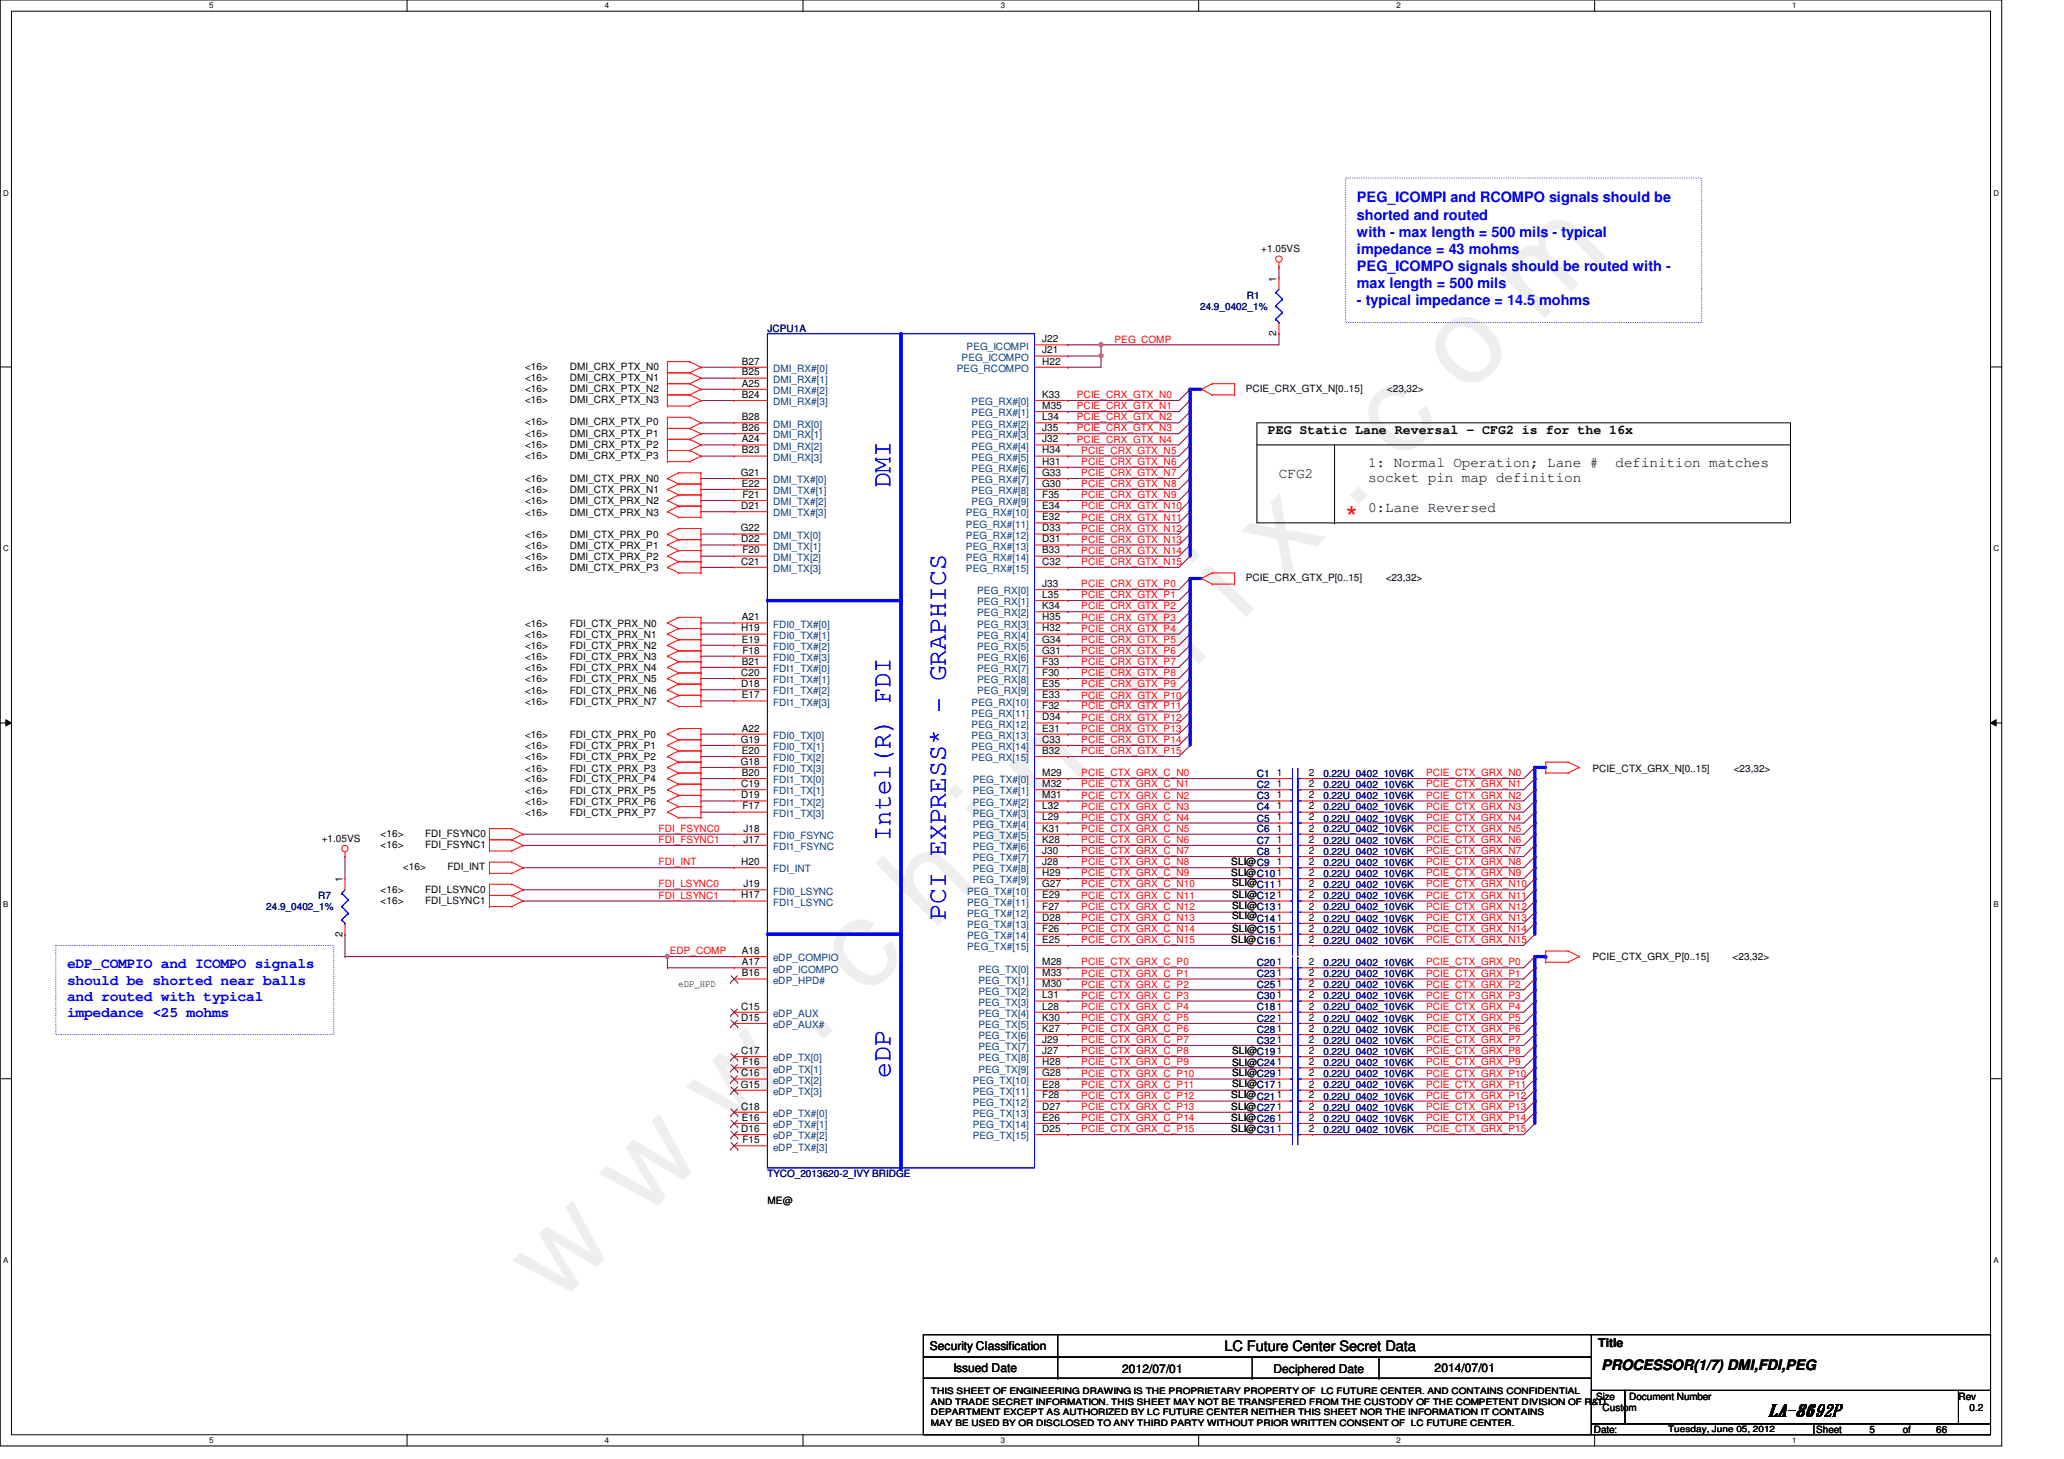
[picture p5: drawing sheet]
<svg xmlns="http://www.w3.org/2000/svg" width="297mm" height="210mm" viewBox="0 0 297 210" stroke-linecap="round" stroke-linejoin="round" font-family="sans-serif">
<defs><g id="words">
<text font-size="17.6" fill="#f0f" x="80.1" y="188" transform="rotate(-45 80.1 188)">w w w . c h i n a f i x . c o m</text>
<text font-size="4.3" fill="#f00" x="193.7" y="75.9">*</text>
<g font-size="3.8" fill="#00f">
<text x="128.1" y="70.3" transform="rotate(-90 128.1 70.3)">DMI</text>
<text x="128.1" y="121" transform="rotate(-90 128.1 121)">Intel(R) FDI</text>
<text x="136.1" y="132.3" transform="rotate(-90 136.1 132.3)">PCI EXPRESS* - GRAPHICS</text>
<text x="128.1" y="155.1" transform="rotate(-90 128.1 155.1)">eDP</text>
</g>
<text font-size="2.5" x="254.5" y="203.7">LA-8692P</text>
<g font-size="2.1" fill="#00f">
<text x="195.3" y="29.1">PEG_ICOMPI and RCOMPO signals should be</text>
<text x="195.3" y="31.6">shorted and routed</text>
<text x="195.3" y="34">with - max length = 500 mils - typical</text>
<text x="195.3" y="36.5">impedance = 43 mohms</text>
<text x="195.3" y="38.9">PEG_ICOMPO signals should be routed with -</text>
<text x="195.3" y="41.4">max length = 500 mils</text>
<text x="195.3" y="43.9">- typical impedance = 14.5 mohms</text>
<text x="9.6" y="139.3">eDP_COMPIO and ICOMPO signals</text>
<text x="9.6" y="141.6">should be shorted near balls</text>
<text x="9.6" y="144">and routed with typical</text>
<text x="9.6" y="146.3">impedance &lt;25 mohms</text>
</g>
<g font-size="2.1">
<text x="184.1" y="68.8">CFG2</text>
<text x="196.9" y="67.2">1: Normal Operation; Lane #</text>
<text x="196.9" y="69.4">socket pin map definition</text>
<text x="232.5" y="67.2">definition matches</text>
<text x="196.9" y="73.6">0:Lane Reversed</text>
<text x="176.2" y="194.4">LC Future Center Secret Data</text>
<text x="230.5" y="197.1">PROCESSOR(1/7) DMI,FDI,PEG</text>
</g>
<text font-size="1.9" x="182.5" y="62.4">PEG Static Lane Reversal - CFG2 is for the 16x</text>
<g font-size="1.7">
<text x="133.8" y="194.3">Security Classification</text>
<text x="137.2" y="197.3">Issued Date</text>
<text x="161.5" y="197.5">2012/07/01</text>
<text x="183.3" y="197.5">Deciphered Date</text>
<text x="206.5" y="197.3">2014/07/01</text>
<text x="230" y="193.8">Title</text>
</g>
<g font-size="1.4">
<text x="181.5" y="36.2">+1.05VS</text>
<text x="183.7" y="40.5" transform="rotate(-90 183.7 40.5)">1</text>
<text x="75.6" y="53.2">&lt;16&gt;</text>
<text x="82" y="53.2">DMI_CRX_PTX_N0</text>
<text x="106.8" y="52.5">B27</text>
<text x="150" y="49.2">J22</text>
<text x="150" y="50.8">J21</text>
<text x="150" y="52.5">H22</text>
<text x="183.7" y="48.3" transform="rotate(-90 183.7 48.3)">2</text>
<text x="75.6" y="54.8">&lt;16&gt;</text>
<text x="75.6" y="58">&lt;16&gt;</text>
<text x="75.6" y="56.4">&lt;16&gt;</text>
<text x="82" y="54.8">DMI_CRX_PTX_N1</text>
<text x="82" y="58">DMI_CRX_PTX_N3</text>
<text x="82" y="56.4">DMI_CRX_PTX_N2</text>
<text x="106.8" y="54">B25</text>
<text x="106.8" y="55.6">A25</text>
<text x="106.8" y="57.2">B24</text>
<text x="150" y="57.2">K33</text>
<text x="150" y="58.8">M35</text>
<text x="179.3" y="56.4">PCIE_CRX_GTX_N[0..15]</text>
<text x="199.6" y="56.4">&lt;23,32&gt;</text>
<text x="75.6" y="61.2">&lt;16&gt;</text>
<text x="75.6" y="66">&lt;16&gt;</text>
<text x="75.6" y="64.4">&lt;16&gt;</text>
<text x="75.6" y="62.8">&lt;16&gt;</text>
<text x="82" y="61.2">DMI_CRX_PTX_P0</text>
<text x="82" y="66">DMI_CRX_PTX_P3</text>
<text x="82" y="64.4">DMI_CRX_PTX_P2</text>
<text x="82" y="62.8">DMI_CRX_PTX_P1</text>
<text x="106.8" y="60.5">B28</text>
<text x="106.8" y="62">B26</text>
<text x="106.8" y="63.6">A24</text>
<text x="106.8" y="65.2">B23</text>
<text x="150" y="60.5">L34</text>
<text x="150" y="62">J35</text>
<text x="150" y="63.6">J32</text>
<text x="150" y="65.2">H34</text>
<text x="75.6" y="71">&lt;16&gt;</text>
<text x="75.6" y="69.4">&lt;16&gt;</text>
<text x="82" y="71">DMI_CTX_PRX_N1</text>
<text x="82" y="69.4">DMI_CTX_PRX_N0</text>
<text x="106.6" y="68.5">G21</text>
<text x="106.8" y="70">E22</text>
<text x="106.8" y="71.6">F21</text>
<text x="150" y="66.8">H31</text>
<text x="150" y="68.5">G33</text>
<text x="150" y="70">G30</text>
<text x="150" y="71.6">F35</text>
<text x="75.6" y="77.4">&lt;16&gt;</text>
<text x="75.6" y="74.2">&lt;16&gt;</text>
<text x="75.6" y="72.6">&lt;16&gt;</text>
<text x="82" y="77.4">DMI_CTX_PRX_P0</text>
<text x="82" y="74.2">DMI_CTX_PRX_N3</text>
<text x="82" y="72.6">DMI_CTX_PRX_N2</text>
<text x="106.6" y="76.5">G22</text>
<text x="106.7" y="73.2">D21</text>
<text x="150" y="73.2">E34</text>
<text x="150" y="74.8">E32</text>
<text x="150" y="76.5">D33</text>
<text x="75.6" y="82.2">&lt;16&gt;</text>
<text x="75.6" y="80.6">&lt;16&gt;</text>
<text x="75.6" y="79">&lt;16&gt;</text>
<text x="82" y="82.2">DMI_CTX_PRX_P3</text>
<text x="82" y="80.6">DMI_CTX_PRX_P2</text>
<text x="82" y="79">DMI_CTX_PRX_P1</text>
<text x="106.7" y="78">D22</text>
<text x="106.7" y="81.2">C21</text>
<text x="106.8" y="79.6">F20</text>
<text x="150" y="78">D31</text>
<text x="150" y="79.6">B33</text>
<text x="150" y="81.2">C32</text>
<text x="179.3" y="83.6">PCIE_CRX_GTX_P[0..15]</text>
<text x="199.4" y="83.6">&lt;23,32&gt;</text>
<text x="106.8" y="89.2">A21</text>
<text x="150" y="84.5">J33</text>
<text x="150" y="86">L35</text>
<text x="150" y="87.6">K34</text>
<text x="150" y="89.2">H35</text>
<text x="75.6" y="90.2">&lt;16&gt;</text>
<text x="75.6" y="91.8">&lt;16&gt;</text>
<text x="75.6" y="93.4">&lt;16&gt;</text>
<text x="75.6" y="95">&lt;16&gt;</text>
<text x="82" y="90.2">FDI_CTX_PRX_N0</text>
<text x="82" y="91.8">FDI_CTX_PRX_N1</text>
<text x="82" y="93.4">FDI_CTX_PRX_N2</text>
<text x="82" y="95">FDI_CTX_PRX_N3</text>
<text x="106.7" y="90.8">H19</text>
<text x="106.8" y="92.5">E19</text>
<text x="106.8" y="95.6">B21</text>
<text x="106.8" y="94">F18</text>
<text x="150" y="90.8">H32</text>
<text x="150" y="92.5">G34</text>
<text x="150" y="94">G31</text>
<text x="150" y="95.6">F33</text>
<text x="75.6" y="96.6">&lt;16&gt;</text>
<text x="75.6" y="98.2">&lt;16&gt;</text>
<text x="75.6" y="99.8">&lt;16&gt;</text>
<text x="75.6" y="101.4">&lt;16&gt;</text>
<text x="82" y="96.6">FDI_CTX_PRX_N4</text>
<text x="82" y="98.2">FDI_CTX_PRX_N5</text>
<text x="82" y="99.8">FDI_CTX_PRX_N6</text>
<text x="82" y="101.4">FDI_CTX_PRX_N7</text>
<text x="106.7" y="97.2">C20</text>
<text x="106.7" y="98.8">D18</text>
<text x="106.8" y="100.5">E17</text>
<text x="150" y="97.2">F30</text>
<text x="150" y="98.8">E35</text>
<text x="150" y="100.5">E33</text>
<text x="75.6" y="106.2">&lt;16&gt;</text>
<text x="75.6" y="107.8">&lt;16&gt;</text>
<text x="82" y="106.2">FDI_CTX_PRX_P0</text>
<text x="82" y="107.8">FDI_CTX_PRX_P1</text>
<text x="106.6" y="106.8">G19</text>
<text x="106.8" y="105.2">A22</text>
<text x="150" y="102">F32</text>
<text x="150" y="103.6">D34</text>
<text x="150" y="105.2">E31</text>
<text x="150" y="106.8">C33</text>
<text x="75.6" y="109.4">&lt;16&gt;</text>
<text x="75.6" y="111">&lt;16&gt;</text>
<text x="75.6" y="112.6">&lt;16&gt;</text>
<text x="82" y="109.4">FDI_CTX_PRX_P2</text>
<text x="82" y="111">FDI_CTX_PRX_P3</text>
<text x="82" y="112.6">FDI_CTX_PRX_P4</text>
<text x="106.6" y="110">G18</text>
<text x="106.7" y="113.2">C19</text>
<text x="106.8" y="108.5">E20</text>
<text x="106.8" y="111.6">B20</text>
<text x="150" y="108.5">B32</text>
<text x="150" y="111.6">M29</text>
<text x="150" y="113.2">M32</text>
<text x="183.8" y="111.6">1</text>
<text x="183.8" y="113.2">1</text>
<text x="188.4" y="111.6">2</text>
<text x="188.4" y="113.2">2</text>
<text x="229.2" y="111">PCIE_CTX_GRX_N[0..15]</text>
<text x="249.5" y="111">&lt;23,32&gt;</text>
<text x="75.6" y="114.2">&lt;16&gt;</text>
<text x="75.6" y="115.8">&lt;16&gt;</text>
<text x="75.6" y="117.4">&lt;16&gt;</text>
<text x="82" y="114.2">FDI_CTX_PRX_P5</text>
<text x="82" y="115.8">FDI_CTX_PRX_P6</text>
<text x="82" y="117.4">FDI_CTX_PRX_P7</text>
<text x="106.7" y="114.9">D19</text>
<text x="106.8" y="116.5">F17</text>
<text x="107" y="119.6">J18</text>
<text x="150" y="114.9">M31</text>
<text x="150" y="116.5">L32</text>
<text x="150" y="118">L29</text>
<text x="150" y="119.6">K31</text>
<text x="183.8" y="114.9">1</text>
<text x="183.8" y="118">1</text>
<text x="183.8" y="116.5">1</text>
<text x="183.8" y="119.6">1</text>
<text x="188.4" y="114.9">2</text>
<text x="188.4" y="118">2</text>
<text x="188.4" y="116.5">2</text>
<text x="188.4" y="119.6">2</text>
<text x="46.3" y="121.1">+1.05VS</text>
<text x="54.8" y="120.4">&lt;16&gt;</text>
<text x="54.8" y="122">&lt;16&gt;</text>
<text x="58" y="125.2">&lt;16&gt;</text>
<text x="61.2" y="120.4">FDI_FSYNC0</text>
<text x="61.2" y="122">FDI_FSYNC1</text>
<text x="64.4" y="125.2">FDI_INT</text>
<text x="106.7" y="124.5">H20</text>
<text x="107" y="121.2">J17</text>
<text x="150" y="121.2">K28</text>
<text x="150" y="122.9">J30</text>
<text x="150" y="124.5">J28</text>
<text x="177.2" y="124.4">SLI@C9</text>
<text x="183.8" y="122.9">1</text>
<text x="183.8" y="121.2">1</text>
<text x="183.8" y="124.5">1</text>
<text x="188.4" y="122.9">2</text>
<text x="188.4" y="121.2">2</text>
<text x="188.4" y="124.5">2</text>
<text x="49.3" y="126.9" transform="rotate(-90 49.3 126.9)">1</text>
<text x="54.8" y="128.4">&lt;16&gt;</text>
<text x="54.8" y="130">&lt;16&gt;</text>
<text x="61.2" y="128.4">FDI_LSYNC0</text>
<text x="61.2" y="130">FDI_LSYNC1</text>
<text x="106.7" y="129.2">H17</text>
<text x="107" y="127.6">J19</text>
<text x="150" y="126">H29</text>
<text x="150" y="127.6">G27</text>
<text x="150" y="129.2">E29</text>
<text x="150" y="130.9">F27</text>
<text x="177.2" y="126">SLI@C101</text>
<text x="177.3" y="127.5">SLI@C111</text>
<text x="177.3" y="129.2">SLI@C121</text>
<text x="177.3" y="130.8">SLI@C131</text>
<text x="188.4" y="127.6">2</text>
<text x="188.4" y="129.2">2</text>
<text x="188.4" y="130.9">2</text>
<text x="188.4" y="126">2</text>
<text x="49.3" y="134.7" transform="rotate(-90 49.3 134.7)">2</text>
<text x="106.8" y="137.2">A18</text>
<text x="150" y="132.5">D28</text>
<text x="150" y="134">F26</text>
<text x="150" y="135.6">E25</text>
<text x="177.2" y="135.6">SLI@C161</text>
<text x="177.3" y="132.2">SLI@C141</text>
<text x="177.3" y="134">SLI@C151</text>
<text x="188.4" y="132.5">2</text>
<text x="188.4" y="135.6">2</text>
<text x="188.4" y="134">2</text>
<text x="97.7" y="142">eDP_HPD</text>
<text x="106.8" y="140.5">B16</text>
<text x="106.8" y="138.9">A17</text>
<text x="150" y="138.9">M28</text>
<text x="150" y="140.5">M33</text>
<text x="150" y="142">M30</text>
<text x="150" y="143.6">L31</text>
<text x="188.4" y="140.5">2</text>
<text x="188.4" y="143.6">2</text>
<text x="188.4" y="138.9">2</text>
<text x="188.4" y="142">2</text>
<text x="229.2" y="138.2">PCIE_CTX_GRX_P[0..15]</text>
<text x="249.3" y="138.2">&lt;23,32&gt;</text>
<text x="106.7" y="145.2">C15</text>
<text x="106.7" y="146.9">D15</text>
<text x="150" y="145.2">L28</text>
<text x="150" y="146.9">K30</text>
<text x="150" y="148.5">K27</text>
<text x="188.4" y="148.5">2</text>
<text x="188.4" y="145.2">2</text>
<text x="188.4" y="146.9">2</text>
<text x="106.7" y="151.6">C17</text>
<text x="106.7" y="154.9">C16</text>
<text x="106.8" y="153.2">F16</text>
<text x="150" y="150">J29</text>
<text x="150" y="151.6">J27</text>
<text x="150" y="153.2">H28</text>
<text x="150" y="154.9">G28</text>
<text x="177.3" y="154.8">SLI@C291</text>
<text x="177.3" y="151.6">SLI@C191</text>
<text x="177.3" y="153.4">SLI@C241</text>
<text x="188.4" y="150">2</text>
<text x="188.4" y="154.9">2</text>
<text x="188.4" y="151.6">2</text>
<text x="188.4" y="153.2">2</text>
<text x="106.6" y="156.5">G15</text>
<text x="106.7" y="159.6">C18</text>
<text x="106.8" y="161.2">E16</text>
<text x="150" y="156.5">E28</text>
<text x="150" y="158">F28</text>
<text x="150" y="159.6">D27</text>
<text x="150" y="161.2">E26</text>
<text x="177.2" y="161.2">SLI@C261</text>
<text x="177.2" y="159.6">SLI@C271</text>
<text x="177.2" y="158">SLI@C211</text>
<text x="177.3" y="156.4">SLI@C171</text>
<text x="188.4" y="161.2">2</text>
<text x="188.4" y="159.6">2</text>
<text x="188.4" y="156.5">2</text>
<text x="188.4" y="158">2</text>
<text x="106.7" y="162.9">D16</text>
<text x="106.8" y="164.5">F15</text>
<text x="150" y="162.9">D25</text>
<text x="177.2" y="162.8">SLI@C311</text>
<text x="188.4" y="162.9">2</text>
<text x="110.4" y="173.2">ME@</text>
<text x="229.7" y="201.4">Size</text>
<text x="230.6" y="203">Custom</text>
<text x="234.5" y="201.4">Document Number</text>
<text x="281.9" y="201.4">Rev</text>
<text x="283.5" y="203">0.2</text>
<text x="229.4" y="206.2">Date:</text>
<text x="261.4" y="206.2">Sheet</text>
<text x="269" y="206.2">5</text>
<text x="273.9" y="206.2">of</text>
<text x="278.6" y="206.2">66</text>
</g>
<g font-size="1.4" fill="#000080">
<text x="110.4" y="47.8">JCPU1A</text>
<text x="172.7" y="44.6">24.9_0402_1%</text>
<text x="179.4" y="43">R1</text>
<text x="180.9" y="111.8">C1</text>
<text x="180.9" y="113.4">C2</text>
<text x="190.5" y="111.8">0.22U_0402_10V6K</text>
<text x="190.5" y="113.4">0.22U_0402_10V6K</text>
<text x="180.9" y="115">C3</text>
<text x="180.9" y="118.2">C5</text>
<text x="180.9" y="116.6">C4</text>
<text x="180.9" y="119.8">C6</text>
<text x="190.5" y="115">0.22U_0402_10V6K</text>
<text x="190.5" y="118.2">0.22U_0402_10V6K</text>
<text x="190.5" y="116.6">0.22U_0402_10V6K</text>
<text x="190.5" y="119.8">0.22U_0402_10V6K</text>
<text x="180.9" y="123">C8</text>
<text x="180.9" y="121.4">C7</text>
<text x="190.5" y="123">0.22U_0402_10V6K</text>
<text x="190.5" y="121.4">0.22U_0402_10V6K</text>
<text x="190.5" y="124.6">0.22U_0402_10V6K</text>
<text x="38.3" y="131">24.9_0402_1%</text>
<text x="45.8" y="129.4">R7</text>
<text x="190.5" y="127.8">0.22U_0402_10V6K</text>
<text x="190.5" y="129.4">0.22U_0402_10V6K</text>
<text x="190.5" y="131">0.22U_0402_10V6K</text>
<text x="190.5" y="126.2">0.22U_0402_10V6K</text>
<text x="190.5" y="132.6">0.22U_0402_10V6K</text>
<text x="190.5" y="135.8">0.22U_0402_10V6K</text>
<text x="190.5" y="134.2">0.22U_0402_10V6K</text>
<text x="180.9" y="140.6">C231</text>
<text x="180.9" y="143.8">C301</text>
<text x="180.9" y="139">C201</text>
<text x="180.9" y="142.2">C251</text>
<text x="190.5" y="140.6">0.22U_0402_10V6K</text>
<text x="190.5" y="143.8">0.22U_0402_10V6K</text>
<text x="190.5" y="139">0.22U_0402_10V6K</text>
<text x="190.5" y="142.2">0.22U_0402_10V6K</text>
<text x="180.9" y="148.6">C281</text>
<text x="180.9" y="145.4">C181</text>
<text x="180.9" y="147">C221</text>
<text x="190.5" y="148.6">0.22U_0402_10V6K</text>
<text x="190.5" y="145.4">0.22U_0402_10V6K</text>
<text x="190.5" y="147">0.22U_0402_10V6K</text>
<text x="180.9" y="150.2">C321</text>
<text x="190.5" y="150.2">0.22U_0402_10V6K</text>
<text x="190.5" y="155">0.22U_0402_10V6K</text>
<text x="190.5" y="151.8">0.22U_0402_10V6K</text>
<text x="190.5" y="153.4">0.22U_0402_10V6K</text>
<text x="190.5" y="161.4">0.22U_0402_10V6K</text>
<text x="190.5" y="159.8">0.22U_0402_10V6K</text>
<text x="190.5" y="156.6">0.22U_0402_10V6K</text>
<text x="190.5" y="158.2">0.22U_0402_10V6K</text>
<text x="190.5" y="163">0.22U_0402_10V6K</text>
<text x="110.4" y="169.4">TYCO_2013620-2_IVY BRIDGE</text>
</g>
<g font-size="1.4" fill="#004080">
<text x="111.2" y="53.5">DMI_RX#[0]</text>
<text x="137.7" y="53.5">PEG_RCOMPO</text>
<text x="138.4" y="51.9">PEG_ICOMPO</text>
<text x="139.1" y="50.3">PEG_ICOMPI</text>
<text x="111.2" y="55.1">DMI_RX#[1]</text>
<text x="111.2" y="56.7">DMI_RX#[2]</text>
<text x="111.2" y="58.3">DMI_RX#[3]</text>
<text x="139.8" y="58.3">PEG_RX#[0]</text>
<text x="139.8" y="59.9">PEG_RX#[1]</text>
<text x="111.2" y="61.5">DMI_RX[0]</text>
<text x="111.2" y="63.1">DMI_RX[1]</text>
<text x="111.2" y="64.7">DMI_RX[2]</text>
<text x="139.8" y="61.5">PEG_RX#[2]</text>
<text x="139.8" y="63.1">PEG_RX#[3]</text>
<text x="139.8" y="64.7">PEG_RX#[4]</text>
<text x="111.2" y="66.3">DMI_RX[3]</text>
<text x="111.2" y="69.5">DMI_TX#[0]</text>
<text x="111.2" y="71.1">DMI_TX#[1]</text>
<text x="139.8" y="66.3">PEG_RX#[5]</text>
<text x="139.8" y="67.9">PEG_RX#[6]</text>
<text x="139.8" y="69.5">PEG_RX#[7]</text>
<text x="139.8" y="71.1">PEG_RX#[8]</text>
<text x="111.2" y="72.7">DMI_TX#[2]</text>
<text x="111.2" y="74.3">DMI_TX#[3]</text>
<text x="111.2" y="77.5">DMI_TX[0]</text>
<text x="139" y="74.3">PEG_RX#[10]</text>
<text x="139" y="75.9">PEG_RX#[11]</text>
<text x="139" y="77.5">PEG_RX#[12]</text>
<text x="139.8" y="72.7">PEG_RX#[9]</text>
<text x="111.2" y="79.1">DMI_TX[1]</text>
<text x="111.2" y="82.3">DMI_TX[3]</text>
<text x="111.2" y="80.7">DMI_TX[2]</text>
<text x="139" y="79.1">PEG_RX#[13]</text>
<text x="139" y="80.7">PEG_RX#[14]</text>
<text x="139" y="82.3">PEG_RX#[15]</text>
<text x="140.6" y="85.5">PEG_RX[0]</text>
<text x="140.6" y="87.1">PEG_RX[1]</text>
<text x="140.6" y="88.7">PEG_RX[2]</text>
<text x="111.2" y="90.3">FDI0_TX#[0]</text>
<text x="111.2" y="91.9">FDI0_TX#[1]</text>
<text x="111.2" y="93.5">FDI0_TX#[2]</text>
<text x="111.2" y="95.1">FDI0_TX#[3]</text>
<text x="140.6" y="90.3">PEG_RX[3]</text>
<text x="140.6" y="91.9">PEG_RX[4]</text>
<text x="140.6" y="93.5">PEG_RX[5]</text>
<text x="140.6" y="95.1">PEG_RX[6]</text>
<text x="111.2" y="96.7">FDI1_TX#[0]</text>
<text x="111.2" y="98.3">FDI1_TX#[1]</text>
<text x="111.2" y="99.9">FDI1_TX#[2]</text>
<text x="111.2" y="101.5">FDI1_TX#[3]</text>
<text x="139.8" y="101.5">PEG_RX[10]</text>
<text x="140.6" y="96.7">PEG_RX[7]</text>
<text x="140.6" y="98.3">PEG_RX[8]</text>
<text x="140.6" y="99.9">PEG_RX[9]</text>
<text x="111.2" y="106.3">FDI0_TX[0]</text>
<text x="111.2" y="107.9">FDI0_TX[1]</text>
<text x="139.8" y="103.1">PEG_RX[11]</text>
<text x="139.8" y="104.7">PEG_RX[12]</text>
<text x="139.8" y="106.3">PEG_RX[13]</text>
<text x="139.8" y="107.9">PEG_RX[14]</text>
<text x="111.2" y="109.5">FDI0_TX[2]</text>
<text x="111.2" y="111.1">FDI0_TX[3]</text>
<text x="111.2" y="112.7">FDI1_TX[0]</text>
<text x="139.8" y="109.5">PEG_RX[15]</text>
<text x="140" y="112.7">PEG_TX#[0]</text>
<text x="111.2" y="114.3">FDI1_TX[1]</text>
<text x="111.2" y="115.9">FDI1_TX[2]</text>
<text x="111.2" y="117.5">FDI1_TX[3]</text>
<text x="140" y="114.3">PEG_TX#[1]</text>
<text x="140" y="115.9">PEG_TX#[2]</text>
<text x="140" y="117.5">PEG_TX#[3]</text>
<text x="140" y="119.1">PEG_TX#[4]</text>
<text x="111.2" y="120.7">FDI0_FSYNC</text>
<text x="111.2" y="122.3">FDI1_FSYNC</text>
<text x="111.2" y="125.5">FDI_INT</text>
<text x="140" y="120.7">PEG_TX#[5]</text>
<text x="140" y="122.3">PEG_TX#[6]</text>
<text x="140" y="123.9">PEG_TX#[7]</text>
<text x="140" y="125.5">PEG_TX#[8]</text>
<text x="111.2" y="128.7">FDI0_LSYNC</text>
<text x="111.2" y="130.3">FDI1_LSYNC</text>
<text x="139.2" y="128.7">PEG_TX#[10]</text>
<text x="139.2" y="130.3">PEG_TX#[11]</text>
<text x="139.2" y="131.9">PEG_TX#[12]</text>
<text x="140" y="127.1">PEG_TX#[9]</text>
<text x="139.2" y="133.5">PEG_TX#[13]</text>
<text x="139.2" y="135.1">PEG_TX#[14]</text>
<text x="139.2" y="136.7">PEG_TX#[15]</text>
<text x="111.2" y="138.3">eDP_COMPIO</text>
<text x="111.2" y="141.5">eDP_HPD#</text>
<text x="111.2" y="139.9">eDP_ICOMPO</text>
<text x="140.8" y="139.9">PEG_TX[0]</text>
<text x="140.8" y="141.5">PEG_TX[1]</text>
<text x="140.8" y="143.1">PEG_TX[2]</text>
<text x="111.2" y="146.3">eDP_AUX</text>
<text x="111.2" y="147.9">eDP_AUX#</text>
<text x="140.8" y="144.7">PEG_TX[3]</text>
<text x="140.8" y="146.3">PEG_TX[4]</text>
<text x="140.8" y="147.9">PEG_TX[5]</text>
<text x="140.8" y="149.5">PEG_TX[6]</text>
<text x="111.2" y="152.7">eDP_TX[0]</text>
<text x="111.2" y="154.3">eDP_TX[1]</text>
<text x="111.2" y="155.9">eDP_TX[2]</text>
<text x="140" y="155.9">PEG_TX[10]</text>
<text x="140.8" y="151.1">PEG_TX[7]</text>
<text x="140.8" y="152.7">PEG_TX[8]</text>
<text x="140.8" y="154.3">PEG_TX[9]</text>
<text x="111.2" y="157.5">eDP_TX[3]</text>
<text x="111.2" y="160.7">eDP_TX#[0]</text>
<text x="140" y="157.5">PEG_TX[11]</text>
<text x="140" y="159.1">PEG_TX[12]</text>
<text x="140" y="160.7">PEG_TX[13]</text>
<text x="111.2" y="162.3">eDP_TX#[1]</text>
<text x="111.2" y="163.9">eDP_TX#[2]</text>
<text x="111.2" y="165.5">eDP_TX#[3]</text>
<text x="140" y="162.3">PEG_TX[14]</text>
<text x="140" y="163.9">PEG_TX[15]</text>
</g>
<g font-size="1.4" fill="#f00">
<text x="160.4" y="49.3">PEG_COMP</text>
<text x="155" y="57.3">PCIE_CRX_GTX_N0</text>
<text x="155" y="58.9">PCIE_CRX_GTX_N1</text>
<text x="155" y="62.1">PCIE_CRX_GTX_N3</text>
<text x="155" y="60.5">PCIE_CRX_GTX_N2</text>
<text x="155" y="63.7">PCIE_CRX_GTX_N4</text>
<text x="155.6" y="65.3">PCIE_CRX_GTX_N5</text>
<text x="155.6" y="68.5">PCIE_CRX_GTX_N7</text>
<text x="155.6" y="71.7">PCIE_CRX_GTX_N9</text>
<text x="155.6" y="70.1">PCIE_CRX_GTX_N8</text>
<text x="155.6" y="66.9">PCIE_CRX_GTX_N6</text>
<text x="155.6" y="74.9">PCIE_CRX_GTX_N11</text>
<text x="155.6" y="76.5">PCIE_CRX_GTX_N12</text>
<text x="155.6" y="73.3">PCIE_CRX_GTX_N10</text>
<text x="155.6" y="81.3">PCIE_CRX_GTX_N15</text>
<text x="155.6" y="78.1">PCIE_CRX_GTX_N13</text>
<text x="155.6" y="79.7">PCIE_CRX_GTX_N14</text>
<text x="155.6" y="84.5">PCIE_CRX_GTX_P0</text>
<text x="155.6" y="86.1">PCIE_CRX_GTX_P1</text>
<text x="155.6" y="87.7">PCIE_CRX_GTX_P2</text>
<text x="155.6" y="89.3">PCIE_CRX_GTX_P3</text>
<text x="155.6" y="95.7">PCIE_CRX_GTX_P7</text>
<text x="155.6" y="92.5">PCIE_CRX_GTX_P5</text>
<text x="155.6" y="94.1">PCIE_CRX_GTX_P6</text>
<text x="155.6" y="90.9">PCIE_CRX_GTX_P4</text>
<text x="155.6" y="97.3">PCIE_CRX_GTX_P8</text>
<text x="155.6" y="98.9">PCIE_CRX_GTX_P9</text>
<text x="155.6" y="100.5">PCIE_CRX_GTX_P10</text>
<text x="155.6" y="102.1">PCIE_CRX_GTX_P11</text>
<text x="155.6" y="103.7">PCIE_CRX_GTX_P12</text>
<text x="155.6" y="106.9">PCIE_CRX_GTX_P14</text>
<text x="155.6" y="105.3">PCIE_CRX_GTX_P13</text>
<text x="155.6" y="108.5">PCIE_CRX_GTX_P15</text>
<text x="155.6" y="113.3">PCIE_CTX_GRX_C_N1</text>
<text x="155.6" y="111.7">PCIE_CTX_GRX_C_N0</text>
<text x="205.2" y="111.7">PCIE_CTX_GRX_N0</text>
<text x="205.2" y="113.3">PCIE_CTX_GRX_N1</text>
<text x="94.8" y="119.7">FDI_FSYNC0</text>
<text x="155.6" y="119.7">PCIE_CTX_GRX_C_N5</text>
<text x="155.6" y="114.9">PCIE_CTX_GRX_C_N2</text>
<text x="155.6" y="116.5">PCIE_CTX_GRX_C_N3</text>
<text x="155.6" y="118.1">PCIE_CTX_GRX_C_N4</text>
<text x="205.2" y="119.7">PCIE_CTX_GRX_N5</text>
<text x="205.2" y="114.9">PCIE_CTX_GRX_N2</text>
<text x="205.2" y="116.5">PCIE_CTX_GRX_N3</text>
<text x="205.2" y="118.1">PCIE_CTX_GRX_N4</text>
<text x="94.8" y="121.3">FDI_FSYNC1</text>
<text x="94.8" y="124.5">FDI_INT</text>
<text x="155.6" y="122.9">PCIE_CTX_GRX_C_N7</text>
<text x="155.6" y="121.3">PCIE_CTX_GRX_C_N6</text>
<text x="155.6" y="124.5">PCIE_CTX_GRX_C_N8</text>
<text x="205.2" y="122.9">PCIE_CTX_GRX_N7</text>
<text x="205.2" y="121.3">PCIE_CTX_GRX_N6</text>
<text x="205.2" y="124.5">PCIE_CTX_GRX_N8</text>
<text x="94.8" y="127.7">FDI_LSYNC0</text>
<text x="94.8" y="129.3">FDI_LSYNC1</text>
<text x="155.6" y="126.1">PCIE_CTX_GRX_C_N9</text>
<text x="155.6" y="129.3">PCIE_CTX_GRX_C_N11</text>
<text x="155.6" y="127.7">PCIE_CTX_GRX_C_N10</text>
<text x="155.6" y="130.9">PCIE_CTX_GRX_C_N12</text>
<text x="205.2" y="126.1">PCIE_CTX_GRX_N9</text>
<text x="205.2" y="129.3">PCIE_CTX_GRX_N11</text>
<text x="205.2" y="127.7">PCIE_CTX_GRX_N10</text>
<text x="205.2" y="130.9">PCIE_CTX_GRX_N12</text>
<text x="96.4" y="137.3">EDP_COMP</text>
<text x="155.6" y="135.7">PCIE_CTX_GRX_C_N15</text>
<text x="155.6" y="132.5">PCIE_CTX_GRX_C_N13</text>
<text x="155.6" y="134.1">PCIE_CTX_GRX_C_N14</text>
<text x="205.2" y="135.7">PCIE_CTX_GRX_N15</text>
<text x="205.2" y="132.5">PCIE_CTX_GRX_N13</text>
<text x="205.2" y="134.1">PCIE_CTX_GRX_N14</text>
<text x="155.6" y="140.5">PCIE_CTX_GRX_C_P1</text>
<text x="155.6" y="138.9">PCIE_CTX_GRX_C_P0</text>
<text x="155.6" y="142.1">PCIE_CTX_GRX_C_P2</text>
<text x="155.6" y="143.7">PCIE_CTX_GRX_C_P3</text>
<text x="205.2" y="140.5">PCIE_CTX_GRX_P1</text>
<text x="205.2" y="138.9">PCIE_CTX_GRX_P0</text>
<text x="205.2" y="142.1">PCIE_CTX_GRX_P2</text>
<text x="205.2" y="143.7">PCIE_CTX_GRX_P3</text>
<text x="155.6" y="146.9">PCIE_CTX_GRX_C_P5</text>
<text x="155.6" y="148.5">PCIE_CTX_GRX_C_P6</text>
<text x="155.6" y="145.3">PCIE_CTX_GRX_C_P4</text>
<text x="205.2" y="146.9">PCIE_CTX_GRX_P5</text>
<text x="205.2" y="145.3">PCIE_CTX_GRX_P4</text>
<text x="205.2" y="148.5">PCIE_CTX_GRX_P6</text>
<text x="155.6" y="150.1">PCIE_CTX_GRX_C_P7</text>
<text x="155.6" y="153.3">PCIE_CTX_GRX_C_P9</text>
<text x="155.6" y="151.7">PCIE_CTX_GRX_C_P8</text>
<text x="155.6" y="154.9">PCIE_CTX_GRX_C_P10</text>
<text x="205.2" y="151.7">PCIE_CTX_GRX_P8</text>
<text x="205.2" y="154.9">PCIE_CTX_GRX_P10</text>
<text x="205.2" y="150.1">PCIE_CTX_GRX_P7</text>
<text x="205.2" y="153.3">PCIE_CTX_GRX_P9</text>
<text x="155.6" y="156.5">PCIE_CTX_GRX_C_P11</text>
<text x="155.6" y="161.3">PCIE_CTX_GRX_C_P14</text>
<text x="155.6" y="158.1">PCIE_CTX_GRX_C_P12</text>
<text x="155.6" y="159.7">PCIE_CTX_GRX_C_P13</text>
<text x="205.2" y="158.1">PCIE_CTX_GRX_P12</text>
<text x="205.2" y="156.5">PCIE_CTX_GRX_P11</text>
<text x="205.2" y="159.7">PCIE_CTX_GRX_P13</text>
<text x="205.2" y="161.3">PCIE_CTX_GRX_P14</text>
<text x="155.6" y="162.9">PCIE_CTX_GRX_C_P15</text>
<text x="205.2" y="162.9">PCIE_CTX_GRX_P15</text>
</g>
<g font-size="1.3">
<text x="134" y="200.6">THIS SHEET OF ENGINEERING DRAWING IS THE PROPRIETARY PROPERTY OF LC FUTURE CENTER. AND CONTAINS CONFIDENTIAL</text>
<text x="134" y="202.1">AND TRADE SECRET INFORMATION. THIS SHEET MAY NOT BE TRANSFERED FROM THE CUSTODY OF THE COMPETENT DIVISION OF R&amp;D</text>
<text x="134" y="203.6">DEPARTMENT EXCEPT AS AUTHORIZED BY LC FUTURE CENTER NEITHER THIS SHEET NOR THE INFORMATION IT CONTAINS</text>
<text x="134" y="205.1">MAY BE USED BY OR DISCLOSED TO ANY THIRD PARTY WITHOUT PRIOR WRITTEN CONSENT OF LC FUTURE CENTER.</text>
<text x="240.1" y="206">Tuesday, June 05, 2012</text>
</g>
<g font-size="1.1">
<text x="30.1" y="1.1">5</text>
<text x="87" y="1.1">4</text>
<text x="144" y="1.1">3</text>
<text x="201" y="1.1">2</text>
<text x="257.9" y="1.1">1</text>
<text x=".5" y="28.2">D</text>
<text x="286.9" y="28.2">D</text>
<text x=".5" y="79.3">C</text>
<text x="286.9" y="79.3">C</text>
<text x=".5" y="130.6">B</text>
<text x="286.9" y="130.6">B</text>
<text x=".5" y="181.7">A</text>
<text x="286.9" y="181.7">A</text>
<text x="30.1" y="207.6">5</text>
<text x="87" y="207.6">4</text>
<text x="144" y="207.6">3</text>
<text x="201" y="207.6">2</text>
<text x="257.9" y="207.6">1</text>
</g>
</g></defs>
<path d="M0 0h288.1v208h-288.1zM1.6 1.6h284.9v204.8h-284.9z" fill="none" stroke="#000" stroke-width=".14"/>
<g fill="#fff">
<path d="M30.1 .2h.6v1.2h-.6z"/>
<path d="M30.1 206.6h.6v1.2h-.6z"/>
</g>
<path d="M58.6 0v1.6M58.6 206.4v1.6" fill="none" stroke="#000" stroke-width=".14"/>
<g fill="#fff">
<path d="M87 .2h.6v1.2h-.6z"/>
<path d="M87 206.6h.6v1.2h-.6z"/>
</g>
<path d="M115.6 0v1.6M115.6 206.4v1.6" fill="none" stroke="#000" stroke-width=".14"/>
<g fill="#fff">
<path d="M144 .2h.6v1.2h-.6z"/>
<path d="M144 206.6h.6v1.2h-.6z"/>
</g>
<path d="M172.5 0v1.6M172.5 206.4v1.6" fill="none" stroke="#000" stroke-width=".14"/>
<g fill="#fff">
<path d="M201 .2h.5v1.2h-.5z"/>
<path d="M201 206.6h.5v1.2h-.5z"/>
</g>
<path d="M229.5 0v1.6M229.5 206.4v1.6" fill="none" stroke="#000" stroke-width=".14"/>
<g fill="#fff">
<path d="M257.9 .2h.6v1.2h-.6z"/>
<path d="M257.9 206.6h.6v1.2h-.6z"/>
<path d="M.5 27.2h.7v1.2h-.7z"/>
<path d="M286.9 27.2h.8v1.2h-.8z"/>
<path d="M.5 78.4h.7v1.1h-.7z"/>
<path d="M286.9 78.4h.8v1.1h-.8z"/>
</g>
<path d="M0 52.8h1.6M286.5 52.8h1.6" fill="none" stroke="#000" stroke-width=".14"/>
<g fill="#fff">
<path d="M.5 129.6h.7v1.2h-.7z"/>
<path d="M286.9 129.6h.7v1.2h-.7z"/>
</g>
<path d="M0 104h1.6M.8 103.5l.8 .5-.8 .4zM286.5 104l.8-.5v.9zM286.5 104h1.6" fill="none" stroke="#000" stroke-width=".14"/>
<path d="M.8 103.5l.8 .5-.8 .4zM286.5 104l.8-.5v.9z" fill="#000"/>
<g fill="#fff">
<path d="M.5 180.8h.7v1.1h-.7z"/>
<path d="M286.9 180.8h.7v1.1h-.7z"/>
</g>
<g fill="none" stroke="#000" stroke-width=".14">
<path d="M180.9 60.8h76.8v14.4h-76.8zM180.9 64h76.8M257.7 64h.1M0 155.2h1.6M286.5 155.2h1.6M132.9 192h96.1v3.2h-96.1zM132.9 195.2h96.1v3.1h-96.1zM132.9 198.3h96.1v8.1h-96.1zM152.2 195.2h.1M152.2 198.3h.1M152.2 192v6.3M180.2 198.3h.1"/>
<path d="M180.2 195.2v3.1M198.5 198.3h.1M198.5 195.2v3.1M228.9 192h57.6M286.5 192h.1M286.5 192v8M229 200h4.8v4.9h-4.8zM229 204.9h32v1.5h-32zM233.8 200h48.1v4.9h-48.1zM261 204.9h25.5v1.5h-25.5zM281.9 200h4.6v4.9h-4.6z"/>
</g>
<path d="M193.7 25.6h51.2v20.8h-51.2zM8 136h40v12.8h-40z" fill="none" stroke="#00f" stroke-width=".14" stroke-dasharray="0 .3"/>
<g fill="none" stroke="#800040" stroke-width=".14">
<path d="M153.7 113.6h30.4M153.7 112h30.4M153.7 115.2h30.4M153.7 116.8h30.4M153.7 118.4h30.4M188.9 113.6h30.4M188.9 112h30.4M188.9 115.2h30.4M188.9 116.8h30.4M188.9 118.4h30.4M49.7 123.2h.1M49.7 134.4h.1"/>
<path d="M49.7 137.6h.1M49.7 123.2v3.2M49.7 134.4v3.2M49.7 137.6h46.4M75.3 120h30.4M75.3 128h30.4M75.3 129.6h30.4M75.3 121.6h30.4M75.3 124.8h30.4M153.7 120h30.4M153.7 128h30.4M153.7 129.6h30.4"/>
<path d="M153.7 121.6h30.4M153.7 124.8h30.4M153.7 136h30.4M153.7 126.4h30.4M153.7 123.2h30.4M153.7 132.8h30.4M153.7 134.4h30.4M153.7 131.2h30.4M153.7 139.2h30.4M188.9 120h30.4M188.9 128h30.4M188.9 129.6h30.4"/>
<path d="M188.9 121.6h30.4M188.9 124.8h30.4M188.9 136h30.4M188.9 126.4h30.4M188.9 123.2h30.4M188.9 132.8h30.4M188.9 134.4h30.4M188.9 131.2h30.4M188.9 139.2h30.4M153.7 147.2h30.4M153.7 140.8h30.4M153.7 150.4h30.4"/>
<path d="M153.7 153.6h30.4M153.7 156.8h30.4M153.7 142.4h30.4M153.7 152h30.4M153.7 148.8h30.4M153.7 144h30.4M153.7 158.4h30.4M153.7 155.2h30.4M153.7 145.6h30.4M188.9 147.2h30.4M188.9 140.8h30.4M188.9 150.4h30.4"/>
<path d="M188.9 153.6h30.4M188.9 156.8h30.4M188.9 142.4h30.4M188.9 152h30.4M188.9 148.8h30.4M188.9 144h30.4M188.9 158.4h30.4M188.9 155.2h30.4M188.9 145.6h30.4M153.7 163.2h30.4M153.7 161.6h30.4M153.7 160h30.4"/>
<path d="M188.9 163.2h30.4M188.9 161.6h30.4M188.9 160h30.4"/>
</g>
<g fill="none" stroke="#f00" stroke-width=".14">
<path d="M49.7 123.2h.1M49.7 126.4h.1M49.7 134.4h.1M49.7 122.6v.6M49.7 126.4v1.6M49.7 132.8v1.6"/>
<circle cx="49.6" cy="122.1" r=".46"/>
</g>
<g fill="none" stroke="#00f" stroke-width=".14">
<path d="M110.4 48h38.5v120h-38.5zM49.2 128.5h.1M49.2 130.4h.1M49.2 132.3h.1M49.2 128.5l.9 1M49.2 130.4l.9 1M49.2 132.3l.5 .5M49.7 132.8h.1M49.7 128l-.5 .5M50.1 129.5h.1M50.1 131.4h.1M50.1 129.5l-.9 .9"/>
<path d="M50.1 131.4l-.9 .9"/>
</g>
<path d="M129.7 48v120" fill="none" stroke="#00f" stroke-width=".47"/>
<use href="#words"/>
</svg>
